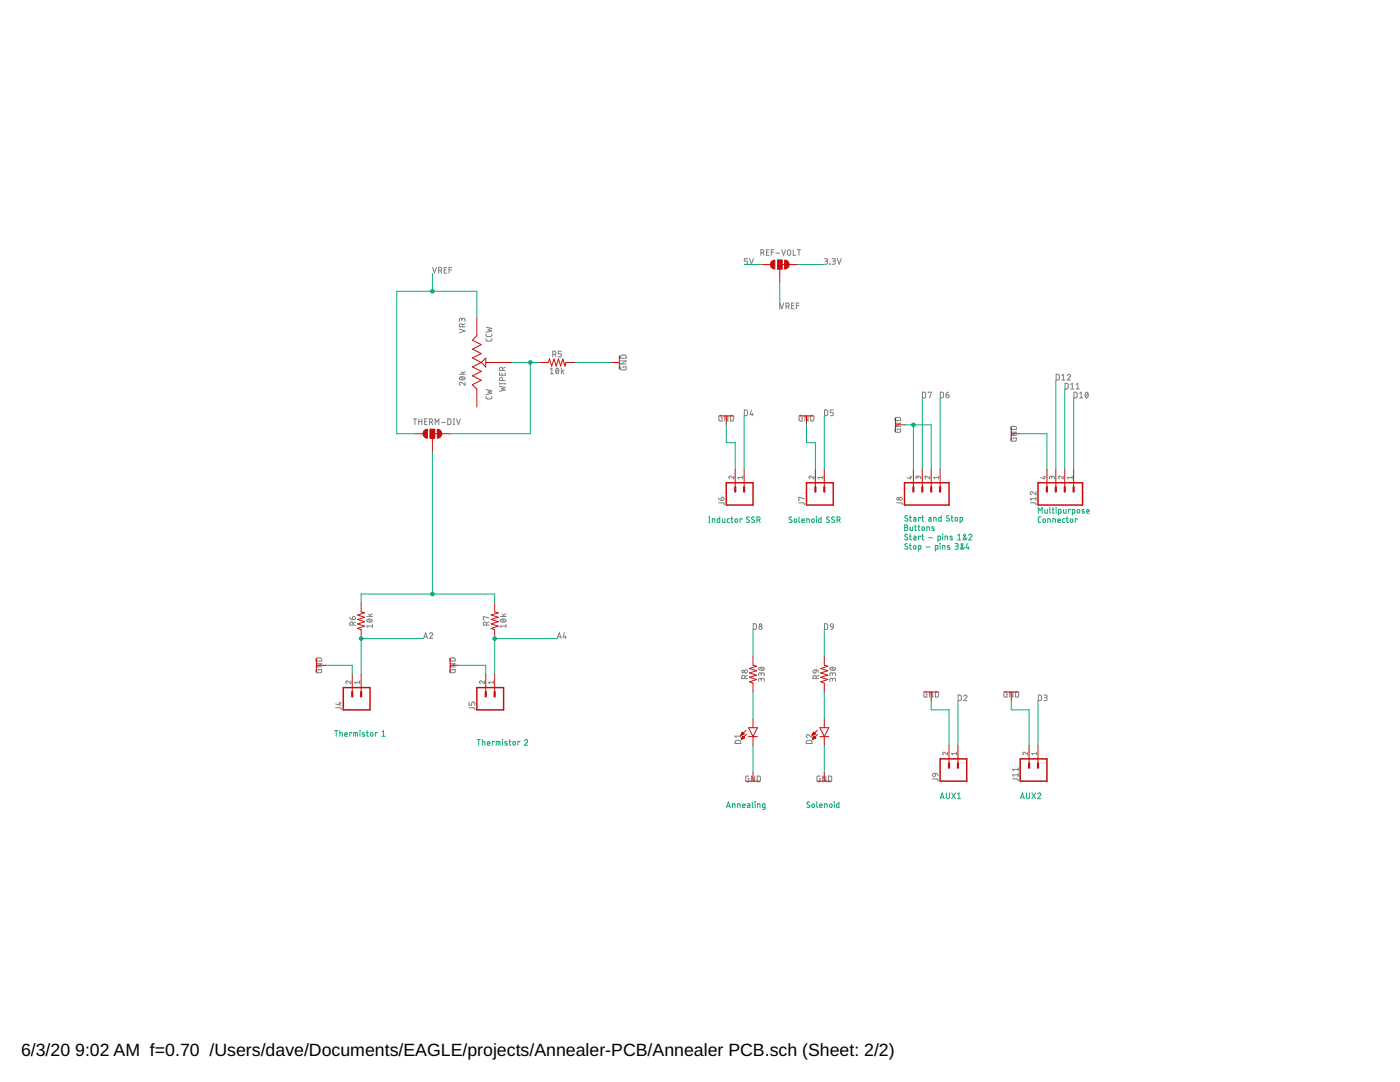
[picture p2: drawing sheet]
<svg xmlns="http://www.w3.org/2000/svg" width="279mm" height="216mm" viewBox="0 0 279 216" stroke-linecap="round" stroke-linejoin="round" font-family="sans-serif">
<defs><g id="words">
<g font-size="3.5">
<text x="4.2" y="210.7">6/3/20</text>
<text x="15" y="210.7">9:02 AM f=0.70 /Users/dave/Documents/EAGLE/projects/Annealer-PCB/Annealer PCB.sch (Sheet: 2/2)</text>
</g>
</g></defs>
<g fill="none" stroke="#808080" stroke-width=".2">
<path d="M86.3 53.4l.4 1.1 .4-1.1M87.5 54l.6-.1v-.4l-.6-.1v1.1M87.9 54l.3 .5M88.7 53.9h.3M89.2 53.4h-.5v1.1h.5M89.6 53.9h.5M90.1 53.4h-.5v1.1M149.2 51.6h-.7v.5h.4a.32 .32 0 0 1 .3 .3 .32 .32 0 0 1-.3 .3h-.4M149.6 51.6l.4 1.1 .3-1.1M151.8 50.4l.6-.1v-.4l-.6-.1v1.1M152.2 50.4l.3 .5M153 50.3h.4"/>
<path d="M153.5 49.8h-.5v1.1h.5M153.9 50.3h.5M154.4 49.8h-.5v1.1M154.8 50.5h.8M156 49.8l.4 1.1 .4-1.1M157.3 49.9l.2-.1 .3 .3v.7l-.3 .1h-.2l-.1-.3zM158.3 49.8v1.1h.5M159.1 49.8h.7M159.4 49.8v1.1M164.5 51.6h.5l.2 .2-.2 .3h-.3M164.9 52.1l.3 .2-.1 .3-.6 .1M165.7 52.7h.1"/>
<path d="M166.1 51.6h.5l.1 .2-.1 .3h-.4M166.4 52.1l.2 .1 .1 .3-.2 .2h-.4M167.1 51.6l.4 1.1 .4-1.1M91.7 74.7h1.1M91.7 65.7l1.1 .3-1.1 .4M91.8 75.3a.64 .64 0 0 1 1 .3 .63 .63 0 0 1-1.1-.2zM91.9 75.2l.7 .5M92.1 74.2l.3 .5M92.2 63.8l.1-.2 .3-.1 .2 .2v.4M92.2 64v-.4l-.3-.1-.2 .1v.5M92.3 65.2l-.1-.5-.3-.1-.2 .2v.4h1.1M92.8 76.3v.6l-.6-.5a.31 .31 0 0 0-.5 .1 .31 .31 0 0 0 .2 .4"/>
<path d="M92.8 74.2l-.5 .2M92.8 64.6l-.5 .2M97 79.1v.4l.3 .1h.7l.1-.5M97 67.6v.3l.3 .2h.7l.1-.5M97 66.7v.3l.3 .2 .7-.1 .1-.4M97 77.7l1.1 .3-.7 .2 .7 .3-1.1 .2M97 65.3l1.1 .2-.7 .3 .7 .2-1.1 .3M99.7 77.1l1.1 .2-.7 .3 .7 .2-1.1 .3M99.7 76.6h1.1M99.7 74.4v.5h1.1v-.5M99.7 76.4v.3M100.2 74.5v.4"/>
<path d="M100.3 75.9l-.1-.5-.3-.1-.2 .2v.4h1.1M100.3 73.9l-.1-.6h-.3l-.2 .1v.5h1.1M100.8 76.4v.3M100.8 73.3l-.5 .2M109.8 73.7l.3-.3v1.2M109.8 74.6h.6M110.3 70.7l.6-.1v-.4l-.6-.1v1.1M110.7 70.7l.3 .5M111 73.5h.1a.58 .58 0 0 1 .4 .5 .58 .58 0 0 1-.4 .6l-.2-.6zM111.5 73.7l-.5 .6M112 70.1h-.6v.5h.4a.31 .31 0 0 1 .2 .3 .31 .31 0 0 1-.2 .3h-.4M112 73.4v1.2"/>
<path d="M112.2 74.1l.3 .5M112.5 73.8l-.5 .4M123.8 73.2l.2 .6h.7l.3-.1v-.5h-.6v.2M123.8 72h1.2l-1.2 .6h1.2M123.9 71l.9-.1 .2 .2v.4h-1.2zM155.7 60.5l.3 1.1 .4-1.1M156.9 61.1l.5-.1v-.4l-.5-.1v1.1M157.2 61.1l.3 .5M158 61h.4M158.5 60.5h-.5v1.1h.5M158.9 61h.5M159.4 60.5h-.5v1.1"/>
<path d="M184.1 78.3h.5l.1 .1v.7l-.1 .3h-.5zM185.3 78.4v-.1h.6l-.4 1.1M187.7 78.3h.4l.2 .1v.7l-.2 .3h-.4zM188.8 78.8h.4a.32 .32 0 0 1 .2 .3 .32 .32 0 0 1-.3 .3 .32 .32 0 0 1-.3-.3zM189.3 78.3l-.4 .1-.1 .4M210.8 74.7h.4l.2 .2v.7l-.2 .2h-.4zM211.9 75l.3-.3v1.1M211.9 75.8h.6M212.6 76.5h.4l.2 .2v.7l-.2 .2h-.4zM213 75a.31 .31 0 0 1 .4-.3 .31 .31 0 0 1 .1 .5l-.5 .6h.6M213.7 76.7l.3-.2v1.1M213.7 77.6h.6"/>
<path d="M214.3 78.3h.5l.1 .1v.8l-.1 .2h-.5zM214.8 77.6h.6M214.8 76.7l.3-.2v1.1M215.5 79.4h.6M215.5 78.5l.3-.2v1.1M216.7 78.3h.1a.57 .57 0 0 1 .4 .5 .57 .57 0 0 1-.4 .6l-.2-.6zM217.1 78.5l-.5 .6M82.5 83.6h.6M82.8 83.6v1.1M83.6 83.6v1.1M83.6 84.1h.6M84.2 83.6v1.1"/>
<path d="M84.8 84.1h.3M85.3 83.6h-.5v1.1h.5M85.7 84.2l.6-.1v-.4l-.6-.1v1.1M86.1 84.2l.2 .5M86.8 84.7v-1.1l.4 .6 .4-.6v1.1M88.1 84.3h.8M89.4 83.6h.4l.2 .2v.6l-.2 .3h-.4zM90.5 83.6h.2M90.5 84.7h.2M90.6 83.6v1.1M91.1 83.6l.4 1.1 .4-1.1M143.4 99.3l.2 .4 .3 .1"/>
<path d="M144 99.3a.32 .32 0 0 1 .5 .1 .32 .32 0 0 1-.3 .4h-.3zM144.1 82.9l-.6 .1v.9l.6 .1v-.6h-.2M145.3 82.9v1.1l-.7-1.1v1.1M145.8 82.9h.4l.2 .2v.7l-.2 .2h-.4zM146.4 95v.5l-.5-.4a.25 .25 0 0 0-.4 0 .25 .25 0 0 0 .1 .4h.1M148.2 95.3h-1l.2 .2M148.2 95v.5M148.5 81.8h.5l.2 .2v.6l-.2 .3-.5 .1zM149.9 81.8l-.2 .9h.6M150.1 82.4v.6M160.1 82.9l-.6 .1v.9l.6 .1v-.6h-.2M160.5 99.5l-1.1-.3v.6h.1"/>
<path d="M161.3 82.9v1.1l-.7-1.1v1.1M161.8 82.9h.4l.2 .2v.7l-.2 .2h-.4zM162.4 95v.5l-.5-.4a.25 .25 0 0 0-.4 0 .25 .25 0 0 0 .1 .4h.1M164.2 95v.5M164.2 95.3h-1l.2 .2M164.5 81.8h.5l.2 .2v.6l-.2 .3-.5 .1zM166.3 81.8h-.6v.5h.4a.32 .32 0 0 1 .2 .3 .32 .32 0 0 1-.2 .4h-.4M178.6 85.6l.1 .6 .8 .1 .2-.2v-.5h-.6v.2M178.6 84.5h1.1l-1.1 .6h1.1M178.7 83.4l.8-.1 .2 .2v.4h-1.1zM181.5 95.2h.5M181.8 95v.5l-.8-.2"/>
<path d="M183.2 95.3l.4-.3 .1 .1 .1 .4M183.2 95.4v-.3l-.3-.1-.1 .5M185.5 95v.5l-.5-.4a.27 .27 0 0 0-.4 .1 .27 .27 0 0 0 .2 .3M187.3 95v.5M187.3 95.3h-.9l.2 .2M201.7 87.4l.1 .6h1v-.6h-.6v.2M201.7 86.2h1.1l-1.1 .7h1.1M201.8 85.2l.8-.1 .2 .2v.4h-1.1zM206.8 98.1v.6l-.7-.5a.31 .31 0 0 0-.5 .1 .31 .31 0 0 0 .3 .4M206.8 99.2v.6M206.8 99.5h-1.2l.3 .3M208.2 95.2h.4"/>
<path d="M208.4 95v.5l-.7-.2M209.9 95.3l.2-.3 .2 .1 .1 .4M209.9 95.4l-.1-.4h-.3l-.1 .5M212.2 95v.5l-.5-.4a.27 .27 0 0 0-.5 .1 .27 .27 0 0 0 .3 .3M214 95.3h-1l.2 .2M214 95v.5M143.4 100.3l1 .1 .1 .3M159.4 100.3l1 .1 .1 .3M179 100.3l.9 .1 .2 .3M205.6 100.3l1 .1 .2 .3M63.1 133.6l.1 .6h.7l.3-.1v-.5h-.6v.2M63.1 132.4h1.1l-1.1 .7h1.1"/>
<path d="M63.1 131.4l.9-.1 .2 .2v.4h-1.1zM69.8 123.1l.2 .4 .3 .2M70 135.9v.5l-.6-.4a.27 .27 0 0 0-.4 0 .27 .27 0 0 0 .2 .4M70.4 123.1a.33 .33 0 0 1 .5 .1 .33 .33 0 0 1-.3 .5h-.3zM70.4 124.7l-.1-.5h-.4l-.1 .5h1.2M71 124.1l-.6 .3M71.8 136.1h-1l.2 .3M71.8 135.9v.5M73.2 123h1.1M73.3 123.7a.62 .62 0 0 1 1 .2 .61 .61 0 0 1-.6 .3 .61 .61 0 0 1-.5-.5zM73.4 123.6l.7 .5M73.6 122.5l.3 .5"/>
<path d="M74.3 124.9h-1.1l.2 .3M74.3 124.6v.6M74.3 122.5l-.5 .3M84.6 127.4l.3-1.2 .4 1.2M84.7 127.1h.5M85.7 126.5a.31 .31 0 0 1 .5-.2 .31 .31 0 0 1 .1 .4l-.6 .7h.7M89.7 133.6l.2 .6h.9v-.6h-.6v.2M89.7 132.4h1.1l-1.1 .7h1.1M89.8 131.4l.9-.1 .1 .2v.4h-1.1zM96.7 135.9v.5l-.6-.4a.27 .27 0 0 0-.4 0 .27 .27 0 0 0 .2 .4M97.1 124.7l-.1-.5h-.4l-.1 .5h1.1M97.6 123.3l-1.1-.3v.7h.1"/>
<path d="M97.6 124.1l-.5 .3M98.4 136.1h-.9l.2 .3M98.4 135.9v.5M99.8 123h1.2M99.9 123.7a.62 .62 0 0 1 1.1 .2 .63 .63 0 0 1-1.1-.2zM100.1 123.6l.6 .5M100.2 122.5l.4 .5M101 124.9h-1.2l.3 .3M101 124.6v.6M101 122.5l-.5 .3M111.2 127.4l.4-1.2 .4 1.2M111.3 127.1h.6"/>
<path d="M112.6 126.2l-.2 .9h.6M112.8 126.9v.5M148.7 135.4l-.1-.5-.2-.1h-.3l-.1 .6h1.2M149.2 134.8l-.5 .2M150.3 124.5h.5l.1 .2v.7l-.1 .2h-.5zM151.5 133.3a.65 .65 0 0 1 1 .2 .63 .63 0 0 1-1.1-.2zM151.7 133.2l.6 .5M151.9 135.6l.1-.2 .3-.1 .2 .2v.5M151.9 135.8v-.3l-.3-.2-.2 .2v.5M151.9 134.5l.1-.2h.4l.1 .6M151.9 134.7v-.3l-.3-.2-.2 .2v.5M162.3 133.8l.6-.1v.3a.32 .32 0 0 1-.5 .3 .32 .32 0 0 1-.1-.5z"/>
<path d="M162.9 135.4l-.1-.6h-.4l-.2 .6h1.2M162.9 133.7l.3 .1 .2 .4M163.4 134.8l-.5 .2M164.5 124.5h.5l.2 .2v.7l-.2 .2h-.5zM165.7 133.3a.65 .65 0 0 1 1.1 .2 .63 .63 0 0 1-1.1-.2zM165.8 124.5h.4l.1 .6-.5-.1zM165.9 133.2l.6 .5M166.1 135.6l.3-.3 .2 .1 .2 .6M166.1 135.8l-.1-.4-.2-.1-.1 .2-.1 .5M166.1 134.5l.1-.2h.4l.2 .6M166.1 134.7v-.3l-.3-.2-.1 .2-.1 .5M166.3 125.1l-.1 .3-.4 .2"/>
<path d="M185 138l-.6 .1v.9l.1 .1h.5v-.6h-.2M186.1 138v1.1l-.6-1.1v1.1M186.7 138h.4l.2 .2v.6l-.2 .3h-.4zM191.2 138.7h.5l.1 .2 .1 .6-.2 .3h-.5zM192.3 138.9a.32 .32 0 0 1 .5-.2 .32 .32 0 0 1 .1 .5l-.6 .6h.7M201 138l-.6 .1-.1 .8 .2 .2h.5v-.6h-.2M202.1 138v1.1l-.6-1.1v1.1M202.7 138h.4l.2 .2v.7l-.2 .2h-.4zM207.2 138.7h.5l.1 .2 .1 .6-.2 .3h-.5zM208.3 138.7h.5l.2 .2-.1 .2-.4 .1M208.7 139.2l.2 .1v.4l-.6 .1M67 141.2h.9l.2 .4"/>
<path d="M67.6 140.3h.5M67.8 140.1v.6l-.8-.2M93.6 141.2h1l.2 .4M93.6 140.1v.6h.5v-.4a.32 .32 0 0 1 .3-.2 .32 .32 0 0 1 .4 .2v.4M146.8 147.8l.8-.1 .2 .2v.5h-1.1zM147.8 146.6v.6M147.8 146.9h-1.1l.2 .3M149.4 154.9l-.6 .1v.7l.1 .3h.5v-.6h-.2M150.6 154.9v1.1l-.6-1.1v1.1M151.1 154.9h.5l.1 .1 .1 .7-.2 .3h-.5zM161 147.8l.9-.1 .1 .2 .1 .5h-1.2zM162.1 146.6v.6l-.7-.5a.31 .31 0 0 0-.5 .1 .31 .31 0 0 0 .3 .4"/>
<path d="M163.7 154.9l-.7 .1v.7l.2 .3h.5v-.6h-.2M164.8 154.9v1.1l-.6-1.1v1.1M165.4 154.9h.4l.2 .1v.7l-.2 .3h-.4zM186.1 155.4h.9l.2 .4M186.1 154.4l.6-.1v.4a.31 .31 0 0 1-.4 .2 .31 .31 0 0 1-.2-.5zM186.7 154.3l.4 .2 .1 .3M189.1 150.1v.5l-.5-.4a.26 .26 0 0 0-.5 0 .26 .26 0 0 0 .2 .4M190.9 150.4h-1l.2 .2M190.9 150.1v.5M202.1 155.4h1l.1 .4M203.2 153.2v.6M203.2 154.3v.6"/>
<path d="M203.2 154.6h-1.1l.2 .3M203.2 153.5h-1.1l.2 .3M205.1 150.1v.5l-.5-.4a.26 .26 0 0 0-.5 0 .26 .26 0 0 0 .2 .4M206.9 150.4h-1l.2 .2M206.9 150.1v.5"/>
<circle cx="179.2" cy="99.5" r=".26"/>
<circle cx="179.8" cy="99.5" r=".31"/>
<circle cx="148.3" cy="134" r=".26"/>
<circle cx="148.9" cy="134" r=".32"/>
<circle cx="151.8" cy="125.3" r=".33"/>
<circle cx="151.8" cy="124.7" r=".26"/>
</g>
<g fill="none" stroke="#c90d0c" stroke-width=".2">
<path d="M152.1 52.8h1.7M155.2 51.9h.9v1.8h-.9zM155.6 53.7v2.6M155.6 52.8h3.6M95.2 63.5v3.5l-.9 .9 1.8 .9-1.8 .9 1.8 .8-1.8 .9 1.8 .9M96.1 72.3l-1.8 .9 1.8 .9-1.8 .9 1.8 .9-1.8 .9 .9 .9v3.5M96.9 71.4v1.8l-.8-.9zM96.9 72.3h5.4M107.6 72.3h1.8l.3-.7 .4 1.4 .5-1.4 .4 1.4 .4-1.4 .5 1.4 .4-1.4 .5 1.4 .1-.7h1.8M121.8 72.3h1.8M123.6 71v2.7M82.7 86.6h1.8"/>
<path d="M85.9 85.7h.8v1.7h-.8zM86.3 87.4v2.7M86.3 86.6h3.6M143.6 83h2.7M144.9 83v1.8M146.7 93.7v3.5M148.5 93.7v3.5M159.6 83h2.7M161 83v1.8M162.7 93.7v3.5M164.5 93.7v3.5M178.7 83.4v2.7"/>
<path d="M178.7 84.8h1.8M182.3 93.7v3.5M184.1 93.7v3.5M185.8 93.7v3.5M187.6 93.7v3.5M201.8 86.6h1.8M201.8 85.2v2.7M208.9 93.7v3.5M210.7 93.7v3.5M212.5 93.7v3.5M214.3 93.7v3.5M63.2 131.4v2.7"/>
<path d="M63.2 132.8h1.8M70.3 134.5v3.6M72.1 120.3v1.8l.7 .2-1.4 .4 1.4 .5-1.4 .4 1.4 .5-1.4 .4 1.4 .4-1.4 .5 .7 .2v1.8M72.1 134.5v3.6M89.9 132.8h1.7M89.9 131.4v2.7M96.9 134.5v3.6M98.7 120.3v1.8l.7 .2-1.4 .4 1.4 .5-1.4 .4 1.4 .5-1.4 .4 1.4 .4-1.4 .5 .7 .2v1.8M98.7 134.5v3.6M150.3 131v1.8l.7 .1-1.4 .5 1.4 .4-1.4 .5 1.4 .4-1.4 .4 1.4 .5-1.4 .4 .7 .3v1.8M164.5 131v1.8l.7 .1-1.4 .5 1.4 .4-1.4 .5 1.4 .4-1.4 .4 1.4 .5-1.4 .4 .7 .3v1.8M184.5 138.1h2.7"/>
<path d="M185.8 138.1v1.8M200.5 138.1h2.7M201.8 138.1v1.8M147.9 146.7h.1M147.9 146.6h.2M148 146.5h.3M148 147.5h.1M148 146.5h.5M148 147.4h.1M148 146.4h.4M148 147.4h.3M148.1 146.3h.3"/>
<path d="M148.1 147.3h.4M148.1 146.2h.2M148.1 147.2h.4M148.1 146.2h.1M148.1 147.1h.4M148.2 147.1h.2M148.2 147h.1M148.2 146.9l.4 .3-.6 .3zM148.2 146.9h.1M148.5 146.5l-.4-.4-.2 .6M148.5 146.5l-.6 .2M148.9 145.7l-1 1"/>
<path d="M148.9 146.5l-.9 1M148.9 155.9h2.7M149.4 145.2h1.8l-.9 1.8zM149.4 147h1.8M150.3 143.4v1.8M150.3 147v1.8M150.3 154.1v1.8M162.1 146.7h.1M162.1 146.6h.2M162.2 146.5h.3M162.2 146.5h.5M162.2 147.5h.1"/>
<path d="M162.2 147.4h.2M162.2 146.4h.5M162.3 147.4h.2M162.3 146.3h.3M162.3 147.3h.4M162.3 146.2h.2M162.3 147.2h.5M162.3 146.2h.1M162.3 147.1h.4M162.4 146.1l.3 .4-.6 .2zM162.4 147.1h.2M162.4 147h.2"/>
<path d="M162.5 146.9h.1M162.5 146.9l.3 .3-.6 .3zM163.1 145.7l-1 1M163.2 146.5l-1 1M163.2 155.9h2.6M163.6 147h1.8M163.6 145.2h1.8l-.9 1.8zM164.5 143.4v1.8M164.5 147v1.8M164.5 154.1v1.8M189.4 148.8v3.5M191.2 148.8v3.5"/>
<path d="M205.4 148.8v3.5M207.2 148.8v3.5"/>
</g>
<path d="M144.9 96.3h5.4v4.5h-5.4zM161 96.3h5.3v4.5h-5.3zM180.5 96.3h8.9v4.5h-8.9zM207.2 96.3h8.8v4.5h-8.8zM68.5 137.2h5.4v4.4h-5.4zM95.2 137.2h5.3v4.4h-5.3zM187.6 151.4h5.3v4.5h-5.3zM203.6 151.4h5.3v4.5h-5.3z" fill="none" stroke="#c90d0c" stroke-width=".3"/>
<g fill="none" stroke="#c90d0c" stroke-width=".44">
<path d="M146.7 97.2v.9M148.5 97.2v.9M162.7 97.2v.9M164.5 97.2v.9M182.3 97.2v.9M184.1 97.2v.9M185.8 97.2v.9M187.6 97.2v.9M208.9 97.2v.9M210.7 97.2v.9M212.5 97.2v.9M214.3 97.2v.9"/>
<path d="M70.3 138.1v.9M72.1 138.1v.9M96.9 138.1v.9M98.7 138.1v.9M189.4 152.3v.9M191.2 152.3v.9M205.4 152.3v.9M207.2 152.3v.9"/>
</g>
<g fill="#c90d0c" stroke="#c90d0c" stroke-width=".2">
<path d="M87.3 85.7a.89 .89 0 0 1 .9 .9 .89 .89 0 0 1-.9 .8z" fill-rule="evenodd"/>
<path d="M84.7 85.9l.6-.2v1.7a.89 .89 0 0 1-.8-.5 .89 .89 0 0 1 .2-1z" fill-rule="evenodd"/>
<path d="M156.6 51.9a.89 .89 0 0 1 .9 .9 .89 .89 0 0 1-.9 .9z" fill-rule="evenodd"/>
<path d="M154.1 52.1l.5-.2v1.8a.89 .89 0 0 1-.8-.6 .89 .89 0 0 1 .3-1z" fill-rule="evenodd"/>
</g>
<g fill="#c90d0c" stroke="#c90d0c" stroke-width=".2">
<path d="M85.9 85.7h.8v1.7h-.8z"/>
<path d="M155.2 51.9h.9v1.8h-.9z"/>
</g>
<g fill="none" stroke="#0dab76" stroke-width=".2">
<path d="M86.3 54.6v3.5M148.5 52.8h3.6M155.6 56.3v5.4M159.2 52.8h5.3M95.2 63.5v-5.4h-16v28.5h3.5M102.3 72.3h5.3M105.8 72.3v14.3h-15.9M114.7 72.3h7.1M184.1 79.4v14.3M187.6 79.4v14.3M210.7 75.9v17.8M212.5 77.7v16"/>
<path d="M214.3 79.4v14.3M86.3 90.1v28.4M144.9 84.8v3.5h1.8v5.4M148.5 83v10.7M161 84.8v3.5h1.7v5.4M164.5 83v10.7M180.5 84.8h5.3v8.9M182.3 84.8v8.9M203.6 86.6h5.3v7.1M141.5 104.3h.2M141.5 103.1h.2M141.6 103.1v1.2"/>
<path d="M142.2 104.3v-.8l.4 .1 .1 .7M143.6 103.1v1.2l-.4-.1v-.6l.4-.1M144.2 103.5v.7l.2 .1h.3v-.8M145.6 103.5h-.3l-.2 .2 .1 .5 .4 .1M145.9 103.5h.4M146 103.1v1.1l.3 .1M146.8 103.6l.4 .1v.4l-.2 .2-.3-.2zM148.1 103.6v-.1h-.4v.8M149.5 103.2l-.4-.1-.1 .3 .5 .5a.32 .32 0 0 1-.1 .4 .32 .32 0 0 1-.5-.2M150.5 103.2l-.3-.1-.2 .3 .5 .4a.28 .28 0 0 1 0 .4 .28 .28 0 0 1-.4 0l-.1-.1M151.1 103.8l.5-.1v-.4l-.5-.2v1.2M151.4 103.8l.3 .5"/>
<path d="M158 103.2l-.4-.1-.1 .3 .4 .4a.28 .28 0 0 1 .1 .4 .28 .28 0 0 1-.4 0l-.2-.1M158.6 103.6l.4 .1v.4l-.2 .2-.3-.2zM159.4 103.1v1l.2 .2M160 103.9h.5a.26 .26 0 0 0-.2-.4 .26 .26 0 0 0-.3 .3v.4l.5 .1M161 104.3v-.8l.5 .1v.7M162 103.7l.2-.2 .3 .2-.1 .5-.4-.1zM162.9 103.1h.1M162.9 103.5v.8M163.9 103.1v1.2l-.4-.1-.1-.6 .5-.1M165.5 103.2l-.4-.1-.1 .3 .4 .4a.31 .31 0 0 1 0 .5 .31 .31 0 0 1-.5-.2M166.5 103.2l-.4-.1-.1 .3 .5 .5a.32 .32 0 0 1-.1 .4 .32 .32 0 0 1-.5-.2M167 103.8l.6-.1v-.4l-.6-.2v1.2"/>
<path d="M167.4 103.8l.3 .5M180.6 104.7l.4 .1 .1 .1-.2 .3 .3 .3-.2 .3-.4 .1zM180.6 105.2h.3M181.1 103l-.4-.1-.1 .2 .5 .4a.29 .29 0 0 1 0 .5 .29 .29 0 0 1-.4-.1l-.1-.1M181.1 106.7a.28 .28 0 0 0-.4-.1 .28 .28 0 0 0 0 .5l.4 .3a.31 .31 0 0 1-.1 .4 .31 .31 0 0 1-.4-.2M181.1 108.6l-.4-.1-.1 .2 .5 .5a.32 .32 0 0 1-.1 .4 .32 .32 0 0 1-.4-.1M181.5 103.3h.4M181.5 107h.4M181.5 108.8h.4M181.6 102.9v.9l.3 .2M181.6 105.1l.1 .7 .1 .1h.3v-.8M181.6 106.6v.9l.3 .2"/>
<path d="M181.6 108.5v.9l.3 .2M182.4 103.3h.3l.1 .1v.6h-.4l-.1-.2 .1-.2h.4M182.4 107h.3l.1 .2v.5h-.4l-.1-.2 .1-.2h.4M182.5 105.1h.4M182.6 104.7v1l.3 .2M183.2 105.1h.4M183.3 109.6l.5-.1-.1-.6-.4-.1v1.2M183.3 104.7v1l.3 .2M183.7 103.4v-.1h-.4v.7M183.7 107.1v-.1h-.4v.7M184 103.3h.3M184 107h.3"/>
<path d="M184.1 102.9v.9l.2 .2M184.1 105.2l.2-.1 .2 .2-.1 .5-.4-.1zM184.1 106.6v.9l.2 .2M184.8 109.2h.8M185 105.9v-.8l.5 .1v.7M185.3 107.3h.8M185.4 103.3h.3l.1 .1v.6h-.4l-.1-.2 .1-.2h.4M186.4 104v-.7h.4v.7M186.4 105.2l-.3-.1-.2 .2 .5 .3 .1 .2h-.5M186.7 109.6l.5-.1-.1-.6-.4-.1v1.2M187.2 107.7l.5-.1-.1-.6h-.4v1.1M187.6 108.5h.1"/>
<path d="M187.6 108.8v.8M187.8 102.9v1.1h-.4l-.1-.7h.5M188.1 109.6v-.8l.5 .1v.7M188.2 106.6h.1M188.1 107v.7M188.6 107.7v-.7l.5 .1v.6M189.4 103l-.3-.1-.2 .2 .5 .4a.31 .31 0 0 1-.1 .5 .31 .31 0 0 1-.4-.2M189.5 108.9h-.4v.1l.5 .3v.2h-.5M189.8 103.3h.4M189.9 102.9v.9l.3 .2M190 107h-.3l-.1 .1 .5 .4v.2h-.5M190.6 108.5h.4l.2 .2-.1 .2-.3 .1"/>
<path d="M190.7 103.3l.4 .1v.5l-.2 .1-.3-.1zM190.9 109l.3 .2v.3l-.6 .1M191.1 107.7h.7M191.1 106.8l.4-.2v1.1M191.6 104l.5-.1-.1-.6h-.4v1.1M192.5 109.2l-.5 .4-.3-.1 .5-.9-.2-.1-.2 .1 .6 1M193 107.4l-.6 .3-.1-.1 .4-.7a.19 .19 0 0 0-.2-.3 .19 .19 0 0 0-.2 .3l.6 .8M193.1 108.5l-.3 .8h.6M193.3 109.1v.5M193.3 106.8a.31 .31 0 0 1 .5-.2 .31 .31 0 0 1 0 .5l-.5 .6h.7M207.2 102.4v-1.1l.4 .6 .4-.6v1.1M207.7 103.1l-.4 .1-.1 .2 .1 .8 .4 .1"/>
<path d="M208.2 103.6h.3l.1 .2-.2 .5-.2-.2zM208.5 101.6v.7l.2 .1h.3v-.8M209.1 104.3v-.8l.5 .1v.7M209.5 101.3v.9l.2 .2M210 101.6h.4M210.1 101.3v1l.3 .1M210.1 104.3v-.8l.5 .1v.7M210.8 101.3h.1M210.8 101.6v.8M211.1 103.9h.5a.26 .26 0 0 0-.2-.4 .26 .26 0 0 0-.3 .3l.1 .4 .4 .1M211.2 102.4l.5-.1v-.6l-.5-.1v1.2M212.2 101.6l.1 .7 .1 .1h.3v-.8"/>
<path d="M212.5 103.5h-.3l-.1 .2v.5l.4 .1M212.8 103.5h.4M212.9 103.1l.1 1.1 .2 .1M213.6 103.7l.2-.2 .3 .2-.1 .5-.4-.1zM213.6 101.8v-.2h-.3v.8M214 102.4l.5-.1-.1-.6-.4-.1v1.2M215 103.6v-.1h-.4v.8M215.1 101.7l.4 .1v.5l-.2 .1-.3-.1zM216.4 101.7h-.4l-.1 .1 .4 .3 .1 .2h-.5M216.9 102h.5a.26 .26 0 0 0-.2-.3 .26 .26 0 0 0-.3 .2l.1 .5h.4M65 132.8h5.3v1.7M72.1 120.3v-1.8h26.6v1.8"/>
<path d="M84.5 127.4h-12.4v7.1M91.6 132.8h5.3v1.7M111.2 127.4h-12.5v7.1M150.3 125.6v5.4M150.3 138.1v5.3M164.5 125.6v5.4M164.5 138.1v5.3M185.8 139.9v1.7h3.6v7.2M191.2 139.9v8.9M201.8 139.9v1.7h3.6v7.2M207.2 139.9v8.9M66.8 145.8h.6"/>
<path d="M67.1 145.8v1.1M67.8 146.2l.5 .1v.6M67.8 145.8v1.1M68.8 146.5h.5a.26 .26 0 0 0-.2-.3 .26 .26 0 0 0-.3 .2v.4l.5 .1M70.2 146.3v-.1h-.4v.7M70.6 146.9v-.7l.7 .1 .1 .6M71 146.2v.7M71.8 145.8h.1M71.8 146.2v.7M72.7 146.2h-.4v.1l.5 .4v.1l-.5 .1M73.1 146.2h.4M73.3 145.8v.9l.2 .2"/>
<path d="M74 146.2l.4 .1v.5l-.2 .1-.3-.2zM75.3 146.3v-.1h-.4v.7M76.2 146.9h.7M76.2 146l.3-.2v1.1M95.2 147.6h.7M95.5 147.6v1.1M96.3 147.9l.5 .1v.7M96.3 147.6v1.1M97.3 148.3h.5a.26 .26 0 0 0-.2-.3 .26 .26 0 0 0-.3 .2v.4l.5 .1M98.6 148.1v-.2h-.3v.8M99 148.7v-.8l.8 .1v.7M99.4 147.9v.8"/>
<path d="M100.2 147.6h.1M100.3 147.9v.8M101.2 148l-.3-.1-.2 .2 .4 .3 .1 .2h-.5M101.6 147.9h.4M101.7 147.6v1l.3 .1M102.4 148.1l.2-.1 .2 .1v.6l-.4-.1zM103.7 148.1v-.2h-.3v.8M104.7 147.8a.31 .31 0 0 1 .4-.2 .31 .31 0 0 1 .1 .5l-.5 .6h.6M150.1 160v1l.2 .1M150.3 148.8v5.3M150.7 160h.1M163 160v1l.2 .1"/>
<path d="M164.5 148.8v5.3M166.5 160h.1M167.4 160v1.1h-.4v-.6l.4-.1M187.7 159.4l.3-1.2 .4 1.2M187.8 159.1h.5M188.8 158.2v.8l.3 .4 .4-.2v-1M189.9 158.2l.8 1.2M190.7 158.2l-.8 1.2M191.1 158.5l.3-.3v1.2M191.1 159.4h.6M203.7 159.4l.3-1.2 .4 1.2M203.8 159.1h.5"/>
<path d="M204.9 158.2v.8l.2 .4 .4-.2v-1M205.9 158.2l.8 1.2M206.7 158.2l-.8 1.2M207.1 158.5a.32 .32 0 0 1 .4-.3 .32 .32 0 0 1 .1 .5l-.5 .7h.6M145 161.1l.4-1.1 .4 1.1M145.1 160.9h.6M146.2 161.1v-.7l.5 .1v.6M147.2 161.1v-.7l.5 .1v.6M148.2 160.8h.5a.26 .26 0 0 0-.2-.4 .26 .26 0 0 0-.3 .2v.5h.5M149.2 160.4h.3l.1 .2v.5h-.4v-.3l.4-.1M150.7 160.4v.7M151.2 161.1v-.7l.5 .1v.6"/>
<path d="M152.7 161.1h-.5l.1-.7h.4v.9l-.1 .2h-.4M161.6 160.1a.28 .28 0 0 0-.5-.1 .28 .28 0 0 0 .1 .5l.3 .2a.28 .28 0 0 1 0 .4 .28 .28 0 0 1-.4 0l-.1-.1M162.1 160.4l.4 .1v.5l-.2 .1-.2-.1zM163.6 160.8h.5a.26 .26 0 0 0-.2-.4 .26 .26 0 0 0-.3 .2v.5h.5M164.6 161.1v-.7l.4 .1 .1 .6M166.5 160.4v.7"/>
<circle cx="182.5" cy="109.2" r=".33"/>
<circle cx="165.7" cy="160.8" r=".33"/>
</g>
<g fill="#0dab76" stroke="#0dab76" stroke-width=".2">
<circle cx="182.3" cy="84.8" r=".36"/>
<circle cx="105.8" cy="72.3" r=".36"/>
<circle cx="72.1" cy="127.4" r=".36"/>
<circle cx="98.7" cy="127.4" r=".36"/>
<circle cx="86.3" cy="118.5" r=".36"/>
<circle cx="86.3" cy="58.1" r=".36"/>
</g>
<use href="#words"/>
</svg>
